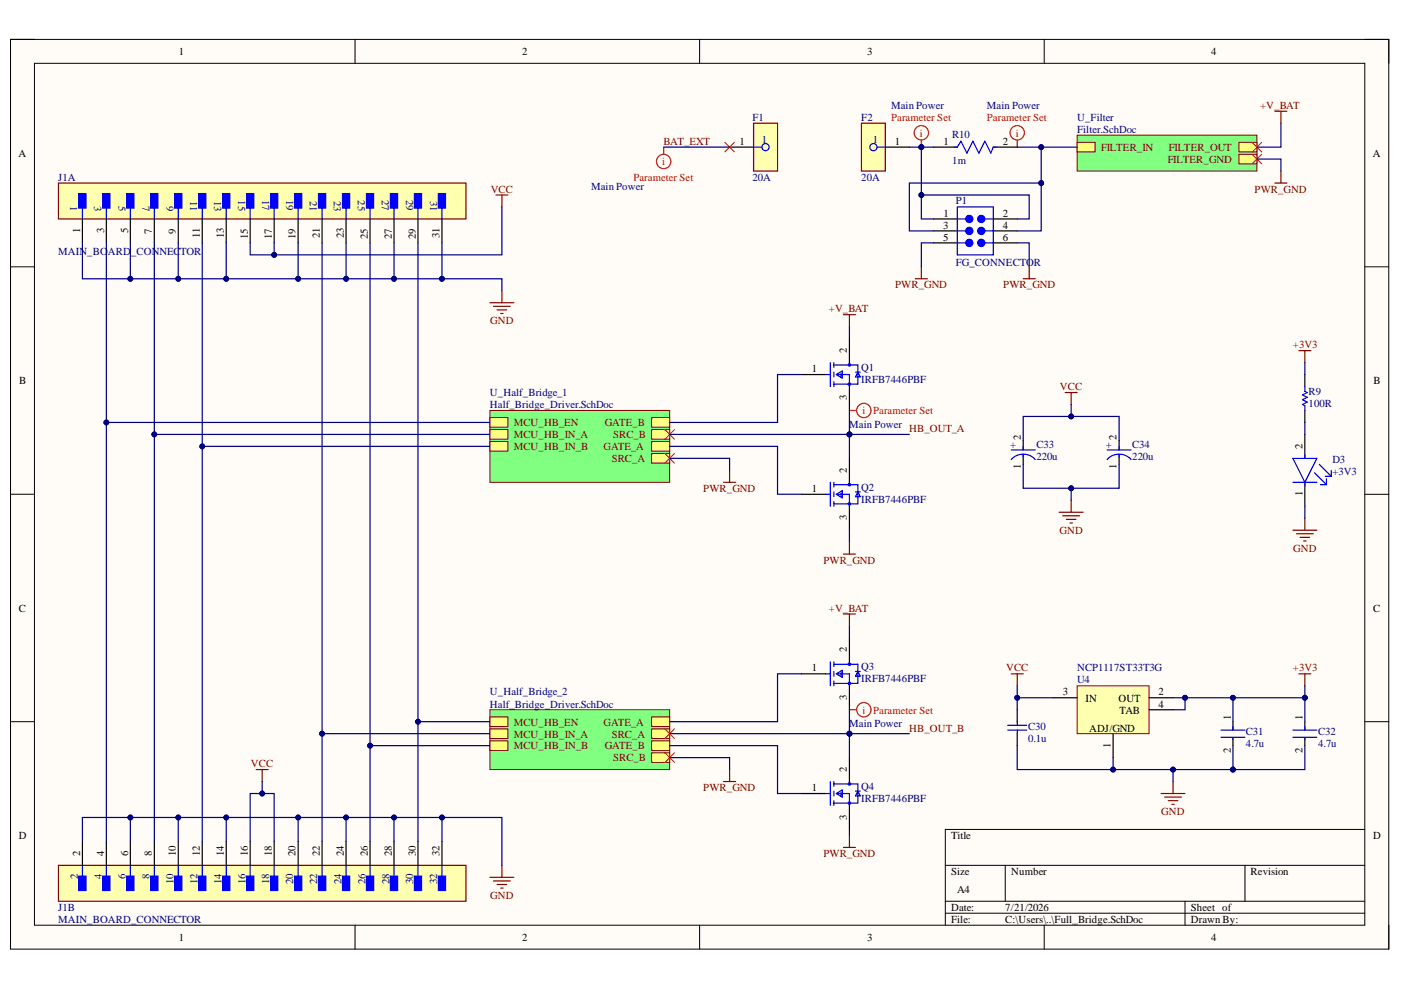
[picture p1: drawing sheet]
<svg xmlns="http://www.w3.org/2000/svg" width="297mm" height="210mm" viewBox="0 0 297 210" stroke-linecap="round" stroke-linejoin="round" font-family="sans-serif">
<defs><g id="words">
<g font-size="2.3">
<text x="37.9" y="11.7">1</text>
<text x="110.7" y="11.7">2</text>
<text x="183.9" y="11.7">3</text>
<text x="256.8" y="11.7">4</text>
<text x="3.9" y="33.3">A</text>
<text x="156.8" y="30.8">1</text>
<text x="189.7" y="30.8">1</text>
<text x="200" y="30.8">1</text>
<text x="212.6" y="30.8">2</text>
<text x="291" y="33.3">A</text>
<text x="200" y="46">1</text>
<text x="212.6" y="46">2</text>
<text x="17" y="49.3" transform="rotate(-90 17 49.3)">1</text>
<text x="22.1" y="49.4" transform="rotate(-90 22.1 49.4)">3</text>
<text x="27.2" y="49.4" transform="rotate(-90 27.2 49.4)">5</text>
<text x="32.2" y="49.5" transform="rotate(-90 32.2 49.5)">7</text>
<text x="37.3" y="49.5" transform="rotate(-90 37.3 49.5)">9</text>
<text x="42.4" y="50.4" transform="rotate(-90 42.4 50.4)">11</text>
<text x="47.4" y="50.5" transform="rotate(-90 47.4 50.5)">13</text>
<text x="52.5" y="50.6" transform="rotate(-90 52.5 50.6)">15</text>
<text x="57.6" y="50.6" transform="rotate(-90 57.6 50.6)">17</text>
<text x="62.7" y="50.6" transform="rotate(-90 62.7 50.6)">19</text>
<text x="67.8" y="50.4" transform="rotate(-90 67.8 50.4)">21</text>
<text x="72.9" y="50.5" transform="rotate(-90 72.9 50.5)">23</text>
<text x="78" y="50.6" transform="rotate(-90 78 50.6)">25</text>
<text x="83.1" y="50.6" transform="rotate(-90 83.1 50.6)">27</text>
<text x="88.1" y="50.6" transform="rotate(-90 88.1 50.6)">29</text>
<text x="93.2" y="50.4" transform="rotate(-90 93.2 50.4)">31</text>
<text x="199.9" y="48.5">3</text>
<text x="199.9" y="51">5</text>
<text x="212.6" y="51">6</text>
<text x="212.6" y="48.5">4</text>
<text x="179.6" y="74.9" transform="rotate(-90 179.6 74.9)">2</text>
<text x="4.1" y="81.4">B</text>
<text x="172.1" y="78.9">1</text>
<text x="291.2" y="81.4">B</text>
<text x="179.6" y="84.9" transform="rotate(-90 179.6 84.9)">3</text>
<text x="216.4" y="93.4" transform="rotate(-90 216.4 93.4)">2</text>
<text x="236.7" y="93.4" transform="rotate(-90 236.7 93.4)">2</text>
<text x="276.2" y="95.1" transform="rotate(-90 276.2 95.1)">2</text>
<text x="179.6" y="100.2" transform="rotate(-90 179.6 100.2)">2</text>
<text x="216.4" y="99.4" transform="rotate(-90 216.4 99.4)">1</text>
<text x="236.7" y="99.4" transform="rotate(-90 236.7 99.4)">1</text>
<text x="172.1" y="104.3">1</text>
<text x="276.2" y="105.2" transform="rotate(-90 276.2 105.2)">1</text>
<text x="179.6" y="110.3" transform="rotate(-90 179.6 110.3)">3</text>
<text x="4" y="129.7">C</text>
<text x="291.1" y="129.7">C</text>
<text x="172.1" y="142.4">1</text>
<text x="179.6" y="138.3" transform="rotate(-90 179.6 138.3)">2</text>
<text x="179.6" y="148.4" transform="rotate(-90 179.6 148.4)">3</text>
<text x="225.3" y="147.4">3</text>
<text x="230.1" y="148.8">IN</text>
<text x="237.2" y="148.8">OUT</text>
<text x="245.6" y="147.4">2</text>
<text x="230.9" y="155.1">ADJ/GND</text>
<text x="237.3" y="151.3">TAB</text>
<text x="245.6" y="150">4</text>
<text x="260.9" y="152.7" transform="rotate(-90 260.9 152.7)">1</text>
<text x="276.2" y="152.7" transform="rotate(-90 276.2 152.7)">1</text>
<text x="235.5" y="158.5" transform="rotate(-90 235.5 158.5)">1</text>
<text x="260.9" y="159.7" transform="rotate(-90 260.9 159.7)">2</text>
<text x="276.2" y="159.7" transform="rotate(-90 276.2 159.7)">2</text>
<text x="172.1" y="167.8">1</text>
<text x="179.6" y="163.6" transform="rotate(-90 179.6 163.6)">2</text>
<text x="179.6" y="173.8" transform="rotate(-90 179.6 173.8)">3</text>
<text x="4" y="177.9">D</text>
<text x="201.6" y="177.9">Title</text>
<text x="291.1" y="177.9">D</text>
<text x="17" y="181.5" transform="rotate(-90 17 181.5)">2</text>
<text x="22.1" y="181.5" transform="rotate(-90 22.1 181.5)">4</text>
<text x="27.2" y="181.5" transform="rotate(-90 27.2 181.5)">6</text>
<text x="32.2" y="181.5" transform="rotate(-90 32.2 181.5)">8</text>
<text x="37.3" y="181.5" transform="rotate(-90 37.3 181.5)">10</text>
<text x="42.4" y="181.5" transform="rotate(-90 42.4 181.5)">12</text>
<text x="47.4" y="181.5" transform="rotate(-90 47.4 181.5)">14</text>
<text x="52.5" y="181.5" transform="rotate(-90 52.5 181.5)">16</text>
<text x="57.6" y="181.5" transform="rotate(-90 57.6 181.5)">18</text>
<text x="62.7" y="181.5" transform="rotate(-90 62.7 181.5)">20</text>
<text x="67.8" y="181.5" transform="rotate(-90 67.8 181.5)">22</text>
<text x="72.9" y="181.5" transform="rotate(-90 72.9 181.5)">24</text>
<text x="78" y="181.5" transform="rotate(-90 78 181.5)">26</text>
<text x="83.1" y="181.5" transform="rotate(-90 83.1 181.5)">28</text>
<text x="88.1" y="181.5" transform="rotate(-90 88.1 181.5)">30</text>
<text x="93.2" y="181.5" transform="rotate(-90 93.2 181.5)">32</text>
<text x="201.6" y="185.5">Size</text>
<text x="214.4" y="185.5">Number</text>
<text x="265.2" y="185.5">Revision</text>
<text x="202.9" y="189.3">A4</text>
<text x="201.6" y="193.1">Date:</text>
<text x="201.6" y="195.7">File:</text>
<text x="213.1" y="193.1">7/21/2026</text>
<text x="213.1" y="195.7">C:\Users\..\Full_Bridge.SchDoc</text>
<text x="252.5" y="193.1">Sheet of</text>
<text x="252.5" y="195.7">Drawn By:</text>
<text x="37.9" y="199.5">1</text>
<text x="110.7" y="199.5">2</text>
<text x="183.9" y="199.5">3</text>
<text x="256.8" y="199.5">4</text>
</g>
<g font-size="2.3" fill="#000080">
<text x="189" y="23.1">Main Power</text>
<text x="209.3" y="23.1">Main Power</text>
<text x="159.5" y="25.6">F1</text>
<text x="182.6" y="25.6">F2</text>
<text x="201.9" y="29.2">R10</text>
<text x="228.4" y="25.6">U_Filter</text>
<text x="228.4" y="28.1">Filter.SchDoc</text>
<text x="161.5" y="30.2">1</text>
<text x="185.1" y="30.2">1</text>
<text x="201.9" y="34.8">1m</text>
<text x="12.3" y="38.4">J1A</text>
<text x="125.3" y="40.4">Main Power</text>
<text x="159.5" y="38.4">20A</text>
<text x="182.6" y="38.4">20A</text>
<text x="14.9" y="43.8" transform="rotate(90 14.9 43.8)">1</text>
<text x="20" y="43.7" transform="rotate(90 20 43.7)">3</text>
<text x="25.1" y="43.7" transform="rotate(90 25.1 43.7)">5</text>
<text x="30.2" y="43.6" transform="rotate(90 30.2 43.6)">7</text>
<text x="35.3" y="43.6" transform="rotate(90 35.3 43.6)">9</text>
<text x="40.3" y="42.7" transform="rotate(90 40.3 42.7)">11</text>
<text x="45.4" y="42.6" transform="rotate(90 45.4 42.6)">13</text>
<text x="50.5" y="42.5" transform="rotate(90 50.5 42.5)">15</text>
<text x="55.6" y="42.4" transform="rotate(90 55.6 42.4)">17</text>
<text x="60.6" y="42.4" transform="rotate(90 60.6 42.4)">19</text>
<text x="65.7" y="42.7" transform="rotate(90 65.7 42.7)">21</text>
<text x="70.8" y="42.6" transform="rotate(90 70.8 42.6)">23</text>
<text x="75.9" y="42.5" transform="rotate(90 75.9 42.5)">25</text>
<text x="80.9" y="42.4" transform="rotate(90 80.9 42.4)">27</text>
<text x="86.1" y="42.4" transform="rotate(90 86.1 42.4)">29</text>
<text x="91.2" y="42.7" transform="rotate(90 91.2 42.7)">31</text>
<text x="202.7" y="43.2">P1</text>
<text x="12.3" y="54.1">MAIN_BO</text>
<text x="22.9" y="54.1">ARD</text>
<text x="27.8" y="54.1">_CONNEC</text>
<text x="38.2" y="54.1">TOR</text>
<text x="202.7" y="56.4">FG_CONNECTOR</text>
<text x="103.9" y="84">U_Half_Bridge_1</text>
<text x="182.6" y="78.7">Q1</text>
<text x="182.6" y="81.2">IRFB7446PBF</text>
<text x="277.4" y="83.7">R9</text>
<text x="103.9" y="86.5">Half_Bridge_Driver.SchDoc</text>
<text x="277.4" y="86.3">100R</text>
<text x="180.1" y="90.7">Main Power</text>
<text x="214.2" y="95">+</text>
<text x="219.7" y="95">C33</text>
<text x="234.5" y="95">+</text>
<text x="240" y="95">C34</text>
<text x="219.7" y="97.5">220u</text>
<text x="240" y="97.5">220u</text>
<text x="282.5" y="98.3">D3</text>
<text x="282.5" y="100.8">+3V3</text>
<text x="182.6" y="104.1">Q2</text>
<text x="182.6" y="106.6">IRFB7446PBF</text>
<text x="182.6" y="142.1">Q3</text>
<text x="228.4" y="142.4">NCP1117ST33T3G</text>
<text x="103.9" y="147.4">U_Half_Bridge_2</text>
<text x="182.6" y="144.6">IRFB7446PBF</text>
<text x="228.4" y="144.9">U4</text>
<text x="103.9" y="150">Half_Bridge_Driver.SchDoc</text>
<text x="180.1" y="154.1">Main Power</text>
<text x="218" y="154.9">C30</text>
<text x="264.1" y="155.9">C31</text>
<text x="279.5" y="155.9">C32</text>
<text x="218" y="157.4">0.1u</text>
<text x="264.1" y="158.4">4.7u</text>
<text x="279.5" y="158.4">4.7u</text>
<text x="182.6" y="167.5">Q4</text>
<text x="182.6" y="170.1">IRFB7446PBF</text>
<text x="16.5" y="186.3" transform="rotate(-90 16.5 186.3)">2</text>
<text x="21.6" y="186.3" transform="rotate(-90 21.6 186.3)">4</text>
<text x="26.6" y="186.3" transform="rotate(-90 26.6 186.3)">6</text>
<text x="31.7" y="186.3" transform="rotate(-90 31.7 186.3)">8</text>
<text x="36.8" y="187.5" transform="rotate(-90 36.8 187.5)">10</text>
<text x="41.9" y="187.5" transform="rotate(-90 41.9 187.5)">12</text>
<text x="46.9" y="187.5" transform="rotate(-90 46.9 187.5)">14</text>
<text x="52" y="187.5" transform="rotate(-90 52 187.5)">16</text>
<text x="57.1" y="187.4" transform="rotate(-90 57.1 187.4)">18</text>
<text x="62.2" y="187.5" transform="rotate(-90 62.2 187.5)">20</text>
<text x="67.2" y="187.5" transform="rotate(-90 67.2 187.5)">22</text>
<text x="72.4" y="187.5" transform="rotate(-90 72.4 187.5)">24</text>
<text x="77.5" y="187.5" transform="rotate(-90 77.5 187.5)">26</text>
<text x="82.6" y="187.4" transform="rotate(-90 82.6 187.4)">28</text>
<text x="87.6" y="187.5" transform="rotate(-90 87.6 187.5)">30</text>
<text x="92.7" y="187.5" transform="rotate(-90 92.7 187.5)">32</text>
<text x="12.3" y="193.1">J1B</text>
<text x="12.3" y="195.7">MAIN_BOARD_CONNECTOR</text>
</g>
<g font-size="2.3" fill="#800000">
<text x="267.2" y="23.1">+V_BAT</text>
<text x="140.7" y="30.8">BAT_EXT</text>
<text x="233.4" y="32">FILTER_IN</text>
<text x="247.6" y="34.6">FILTER_GND</text>
<text x="247.8" y="32">FILTER_OUT</text>
<text x="104" y="40.9">VCC</text>
<text x="266" y="40.9">PWR_GND</text>
<text x="189.8" y="61.2">PWR_GND</text>
<text x="212.7" y="61.2">PWR_GND</text>
<text x="103.9" y="68.8">GND</text>
<text x="175.8" y="66.2">+V_BAT</text>
<text x="274.1" y="73.8">+3V3</text>
<text x="224.7" y="82.7">VCC</text>
<text x="108.9" y="95.5">MCU_HB_IN_B</text>
<text x="108.9" y="92.9">MCU_HB_IN_A</text>
<text x="108.9" y="90.4">MCU_HB_EN</text>
<text x="128" y="95.5">GATE_A</text>
<text x="128.2" y="90.4">GATE_B</text>
<text x="130" y="92.9">SRC_B</text>
<text x="192.8" y="91.7">HB_OUT_A</text>
<text x="129.7" y="98">SRC_A</text>
<text x="149.1" y="104.3">PWR_GND</text>
<text x="224.6" y="113.2">GND</text>
<text x="174.6" y="119.5">PWR_GND</text>
<text x="274.2" y="117">GND</text>
<text x="175.8" y="129.7">+V_BAT</text>
<text x="213.3" y="142.4">VCC</text>
<text x="274.1" y="142.4">+3V3</text>
<text x="108.9" y="153.8">MCU_HB_EN</text>
<text x="128" y="153.8">GATE_A</text>
<text x="192.8" y="155.1">HB_OUT_B</text>
<text x="108.9" y="156.4">MCU_HB_IN_A</text>
<text x="108.9" y="158.9">MCU_HB_IN_B</text>
<text x="128.2" y="158.9">GATE_B</text>
<text x="129.7" y="156.4">SRC_A</text>
<text x="130" y="161.4">SRC_B</text>
<text x="53.2" y="162.7">VCC</text>
<text x="149.1" y="167.8">PWR_GND</text>
<text x="246.2" y="172.9">GND</text>
<text x="174.6" y="181.7">PWR_GND</text>
<text x="103.9" y="190.6">GND</text>
</g>
<g font-size="2.3" fill="#f00">
<text x="189" y="25.6">Parameter Set</text>
<text x="195" y="29">i</text>
<text x="209.3" y="25.6">Parameter Set</text>
<text x="215.3" y="29">i</text>
<text x="140.4" y="35.1">i</text>
<text x="134.3" y="38.4">Parameter Set</text>
<text x="182.9" y="87.8">i</text>
<text x="185.1" y="87.8">Parameter Set</text>
<text x="182.9" y="151.3">i</text>
<text x="185.1" y="151.3">Parameter Set</text>
</g>
</g></defs>
<path d="M2.2 8.4h292.2v192.8h-292.2z" fill-rule="evenodd" fill="#fffcf8"/>
<path d="M2.2 8.4h292.2v192.8h-292.2z" fill="none" stroke="#000" stroke-width=".21"/>
<path d="M7.3 13.4h282.1v182.8h-282.1z" fill-rule="evenodd" fill="#fffcf8"/>
<g fill="none" stroke="#000" stroke-width=".21">
<path d="M2.2 8.3h5.1M7.3 13.4h282.1v182.8h-282.1zM75.3 8.3v5.1M148.3 8.3v5.1M221.4 8.4v5M289.4 8.4h5v5M2.2 56.6h5.1M289.4 56.6h5M2.2 104.8h5.1M289.4 104.8h5M2.2 153h5.1M289.4 153h5"/>
<path d="M289.4 175.9h-89v20.3M75.3 196.2v5M148.3 196.2v5M200.4 183.5h89M200.4 191.1h89M200.4 193.6h89M213.1 183.5v7.6M221.4 196.2v5M251.2 191.1v5.1M264 183.5v7.6M294.4 196.2v5"/>
</g>
<path d="M103.9 87h38.1v15.3h-38.1z" fill-rule="evenodd" fill="#80ff80"/>
<path d="M103.9 87h38.1v15.3h-38.1z" fill="none" stroke="#800000" stroke-width=".21"/>
<path d="M138.2 88.5h3.8v2.1h-3.8z" fill-rule="evenodd" fill="#ffff80"/>
<path d="M138.2 88.5h3.8v2.1h-3.8z" fill="none" stroke="#800000" stroke-width=".21"/>
<path d="M138.2 91.1h3.8v2h-3.8z" fill-rule="evenodd" fill="#ffff80"/>
<path d="M138.2 91.1h3.8v2h-3.8z" fill="none" stroke="#800000" stroke-width=".21"/>
<path d="M138.2 93.6h3.8v2.1h-3.8z" fill-rule="evenodd" fill="#ffff80"/>
<path d="M138.2 93.6h3.8v2.1h-3.8z" fill="none" stroke="#800000" stroke-width=".21"/>
<path d="M138.2 96.2h3.8v2h-3.8z" fill-rule="evenodd" fill="#ffff80"/>
<path d="M138.2 96.2h3.8v2h-3.8z" fill="none" stroke="#800000" stroke-width=".21"/>
<path d="M103.9 93.6h3.8v2.1h-3.8z" fill-rule="evenodd" fill="#ffff80"/>
<path d="M103.9 93.6h3.8v2.1h-3.8z" fill="none" stroke="#800000" stroke-width=".21"/>
<path d="M103.9 91.1h3.8v2h-3.8z" fill-rule="evenodd" fill="#ffff80"/>
<path d="M103.9 91.1h3.8v2h-3.8z" fill="none" stroke="#800000" stroke-width=".21"/>
<path d="M103.9 88.5h3.8v2.1h-3.8z" fill-rule="evenodd" fill="#ffff80"/>
<path d="M103.9 88.5h3.8v2.1h-3.8z" fill="none" stroke="#800000" stroke-width=".21"/>
<path d="M103.9 150.5h38.1v12.7h-38.1z" fill-rule="evenodd" fill="#80ff80"/>
<path d="M103.9 150.5h38.1v12.7h-38.1z" fill="none" stroke="#800000" stroke-width=".21"/>
<path d="M103.9 154.5h3.8v2.1h-3.8z" fill-rule="evenodd" fill="#ffff80"/>
<path d="M103.9 154.5h3.8v2.1h-3.8z" fill="none" stroke="#800000" stroke-width=".21"/>
<path d="M103.9 157.1h3.8v2h-3.8z" fill-rule="evenodd" fill="#ffff80"/>
<path d="M103.9 157.1h3.8v2h-3.8z" fill="none" stroke="#800000" stroke-width=".21"/>
<path d="M103.9 152h3.8v2h-3.8z" fill-rule="evenodd" fill="#ffff80"/>
<path d="M103.9 152h3.8v2h-3.8z" fill="none" stroke="#800000" stroke-width=".21"/>
<path d="M138.2 152h3.8v2h-3.8z" fill-rule="evenodd" fill="#ffff80"/>
<path d="M138.2 152h3.8v2h-3.8z" fill="none" stroke="#800000" stroke-width=".21"/>
<path d="M138.2 154.5h3.8v2.1h-3.8z" fill-rule="evenodd" fill="#ffff80"/>
<path d="M138.2 154.5h3.8v2.1h-3.8z" fill="none" stroke="#800000" stroke-width=".21"/>
<path d="M138.2 157.1h3.8v2h-3.8z" fill-rule="evenodd" fill="#ffff80"/>
<path d="M138.2 157.1h3.8v2h-3.8z" fill="none" stroke="#800000" stroke-width=".21"/>
<path d="M138.2 159.6h3.8v2h-3.8z" fill-rule="evenodd" fill="#ffff80"/>
<path d="M138.2 159.6h3.8v2h-3.8z" fill="none" stroke="#800000" stroke-width=".21"/>
<g fill="none" stroke="#f00" stroke-width=".25">
<path d="M180.1 87h1.5M180.1 150.5h1.5"/>
<circle cx="183.1" cy="87" r="1.52"/>
<circle cx="183.2" cy="150.5" r="1.52"/>
</g>
<g fill="none" stroke="#00f" stroke-width=".25">
<path d="M175 79.4h1M176 76.9v5.1M176.8 76.9v1M176.8 78.9v1M176.8 77.4h5.1v4h-5.1M177.3 79.4l1.3-.7v1.5zM177.6 79.4h2.5v2.6M178.3 79.2v.7M180.1 76.9v.5M181.4 78.9h1M181.9 78.9l.5 1h-1zM176.8 80.9v1.1"/>
<path d="M175 104.8h1M176 102.3v5M176.8 102.3v1M176.8 104.3v1M176.8 106.3v1M176.8 102.8h5.1v4h-5.1M177.3 104.8l1.3-.8v1.6zM177.6 104.8h2.5v2.5M178.3 104.5v.8M180.1 102.3v.5M181.4 104.3h1M181.9 104.3l.5 1h-1z"/>
<path d="M175 142.9h1M176 140.3v5.1M176.8 140.3v1M176.8 142.4v1M176.8 144.4v1M176.8 140.8h5.1v4.1h-5.1M177.3 142.9l1.3-.8v1.5zM177.6 142.9h2.5v2.5M178.3 142.6v.8M180.1 140.3v.5M181.4 142.4h1M181.9 142.4l.5 1h-1z"/>
<path d="M213.6 153.8h4.1M213.6 154.8h4.1M215.7 153v.8M215.7 154.8v.8M258.9 154.8h5.1M258.9 156.3h5.1M261.4 154v.8M261.4 156.6v.2M274.1 154.8h5.1M274.1 156.3h5.1M276.7 154v.8M276.7 156.6v.2"/>
<path d="M175 168.2h1M176 165.7v5.1M176.8 165.7v1M176.8 167.7v1.1M176.8 169.8v1M176.8 166.2h5.1v4.1h-5.1M177.3 168.2l1.3-.7v1.5zM177.6 168.2h2.5v2.6M178.3 168v.8M180.1 165.7v.5M181.4 167.7h1M181.9 167.7l.5 1.1h-1z"/>
<circle cx="180.1" cy="77.4" r=".25"/>
<circle cx="180.1" cy="81.4" r=".26"/>
<circle cx="180.1" cy="106.8" r=".25"/>
<circle cx="180.1" cy="102.8" r=".26"/>
<circle cx="180.1" cy="144.9" r=".25"/>
<circle cx="180.1" cy="140.8" r=".26"/>
<circle cx="180.1" cy="166.2" r=".25"/>
<circle cx="180.1" cy="170.3" r=".26"/>
</g>
<g fill="none" stroke="#000" stroke-width=".25">
<path d="M169.9 79.4h5.1M180.1 71.8v5.1M180.1 82v5M180.1 97.2v5.1M169.9 104.8h5.1M180.1 107.3v5.1M180.1 135.3v5M169.9 142.9h5.1M180.1 145.4v5.1M215.7 150.5v2.5M215.7 155.6v2.5M261.4 153v1.8"/>
<path d="M261.4 156.6v1.5M276.7 153v1.8M276.7 156.6v1.5M169.9 168.2h5.1M180.1 160.6v5.1M180.1 170.8v5.1"/>
</g>
<g fill="none" stroke="#800000" stroke-width=".25">
<path d="M178.8 66.7h2.6M180.1 66.7v2.6M154.7 99.7v2.6M153.4 102.3h2.6M178.8 117.5h2.6M180.1 114.9v2.6M178.8 130.2h2.6M180.1 130.2v2.5M214.4 142.9h2.5M215.7 142.9v2.5M275.4 142.9h2.5M276.7 142.9v2.5"/>
<path d="M153.4 165.7h2.6M154.7 163.2v2.5M178.8 179.7h2.6M180.1 177.1v2.6M246.2 168.2h5M246.9 169h3.6M247.7 169.8h2M248.5 170.5h.5M248.7 165.7v2.5"/>
</g>
<path d="M141 91.1l2 2M141 96.2l2 2M143 91.1l-2 2M143 96.2l-2 2M141 154.5l2 2.1M141 159.6l2 2M143 154.5l-2 2.1M143 159.6l-2 2" fill="none" stroke="#f00" stroke-width=".21"/>
<path d="M228.4 145.4h15.2v10.2h-15.2z" fill-rule="evenodd" fill="#ffffb0"/>
<path d="M228.4 145.4h15.2v10.2h-15.2z" fill="none" stroke="#800000" stroke-width=".21"/>
<path d="M223.3 147.9h5.1M236 155.6v5M243.6 147.9h5.1M243.6 150.5h5.1" fill="none" stroke="#000" stroke-width=".25"/>
<path d="M103.9 186h5.1M104.6 186.8h3.6M105.4 187.5h2M106.2 188.3h.5M106.4 183.5v2.5" fill="none" stroke="#800000" stroke-width=".25"/>
<path d="M12.4 38.8h86.4v7.6h-86.4z" fill-rule="evenodd" fill="#ffffb0"/>
<path d="M12.4 38.8h86.4v7.6h-86.4z" fill="none" stroke="#800000" stroke-width=".25"/>
<path d="M16.7 41.1h1.5v3h-1.5z" fill-rule="evenodd" fill="#00f"/>
<path d="M16.7 41.1h1.5v3h-1.5zM17.5 43.4v3" fill="none" stroke="#00f" stroke-width=".25"/>
<path d="M21.8 41.1h1.5v3h-1.5z" fill-rule="evenodd" fill="#00f"/>
<path d="M21.8 41.1h1.5v3h-1.5zM22.6 43.4v3" fill="none" stroke="#00f" stroke-width=".25"/>
<path d="M26.9 41.1h1.5v3h-1.5z" fill-rule="evenodd" fill="#00f"/>
<path d="M26.9 41.1h1.5v3h-1.5zM27.6 43.4v3" fill="none" stroke="#00f" stroke-width=".25"/>
<path d="M32 41.1h1.5v3h-1.5z" fill-rule="evenodd" fill="#00f"/>
<path d="M32 41.1h1.5v3h-1.5zM32.7 43.4v3" fill="none" stroke="#00f" stroke-width=".25"/>
<path d="M37 41.1h1.6v3h-1.6z" fill-rule="evenodd" fill="#00f"/>
<path d="M37 41.1h1.6v3h-1.6zM37.8 43.4v3" fill="none" stroke="#00f" stroke-width=".25"/>
<path d="M42.1 41.1h1.5v3h-1.5z" fill-rule="evenodd" fill="#00f"/>
<path d="M42.1 41.1h1.5v3h-1.5zM42.9 43.4v3" fill="none" stroke="#00f" stroke-width=".25"/>
<path d="M47.2 41.1h1.5v3h-1.5z" fill-rule="evenodd" fill="#00f"/>
<path d="M47.2 41.1h1.5v3h-1.5zM48 43.4v3" fill="none" stroke="#00f" stroke-width=".25"/>
<path d="M52.3 41.1h1.5v3h-1.5z" fill-rule="evenodd" fill="#00f"/>
<path d="M52.3 41.1h1.5v3h-1.5zM53 43.4v3" fill="none" stroke="#00f" stroke-width=".25"/>
<path d="M57.4 41.1h1.5v3h-1.5z" fill-rule="evenodd" fill="#00f"/>
<path d="M57.4 41.1h1.5v3h-1.5zM58.1 43.4v3" fill="none" stroke="#00f" stroke-width=".25"/>
<path d="M62.4 41.1h1.6v3h-1.6z" fill-rule="evenodd" fill="#00f"/>
<path d="M62.4 41.1h1.6v3h-1.6zM63.2 43.4v3" fill="none" stroke="#00f" stroke-width=".25"/>
<path d="M67.5 41.1h1.6v3h-1.6z" fill-rule="evenodd" fill="#00f"/>
<path d="M67.5 41.1h1.6v3h-1.6zM68.3 43.4v3" fill="none" stroke="#00f" stroke-width=".25"/>
<path d="M72.6 41.1h1.5v3h-1.5z" fill-rule="evenodd" fill="#00f"/>
<path d="M72.6 41.1h1.5v3h-1.5zM73.4 43.4v3" fill="none" stroke="#00f" stroke-width=".25"/>
<path d="M77.7 41.1h1.5v3h-1.5z" fill-rule="evenodd" fill="#00f"/>
<path d="M77.7 41.1h1.5v3h-1.5zM78.5 43.4v3" fill="none" stroke="#00f" stroke-width=".25"/>
<path d="M82.8 41.1h1.5v3h-1.5z" fill-rule="evenodd" fill="#00f"/>
<path d="M82.8 41.1h1.5v3h-1.5zM83.5 43.4v3" fill="none" stroke="#00f" stroke-width=".25"/>
<path d="M87.9 41.1h1.5v3h-1.5z" fill-rule="evenodd" fill="#00f"/>
<path d="M87.9 41.1h1.5v3h-1.5zM88.6 43.4v3" fill="none" stroke="#00f" stroke-width=".25"/>
<path d="M92.9 41.1h1.6v3h-1.6z" fill-rule="evenodd" fill="#00f"/>
<path d="M92.9 41.1h1.6v3h-1.6zM93.7 43.4v3" fill="none" stroke="#00f" stroke-width=".25"/>
<g fill="none" stroke="#000" stroke-width=".25">
<path d="M17.5 46.4v5.1M22.6 46.4v5.1M27.6 46.4v5.1M32.7 46.4v5.1M37.8 46.4v5.1M42.9 46.4v5.1M48 46.4v5.1M53 46.4v5.1M58.1 46.4v5.1M63.2 46.4v5.1M68.3 46.4v5.1M73.4 46.4v5.1"/>
<path d="M78.5 46.4v5.1M83.5 46.4v5.1M88.6 46.4v5.1M93.7 46.4v5.1"/>
</g>
<path d="M12.4 183.5h86.4v7.6h-86.4z" fill-rule="evenodd" fill="#ffffb0"/>
<path d="M12.4 183.5h86.4v7.6h-86.4z" fill="none" stroke="#800000" stroke-width=".25"/>
<path d="M16.7 185.8h1.5v3h-1.5z" fill-rule="evenodd" fill="#00f"/>
<path d="M16.7 185.8h1.5v3h-1.5zM17.5 183.5v3" fill="none" stroke="#00f" stroke-width=".25"/>
<path d="M21.8 185.8h1.5v3h-1.5z" fill-rule="evenodd" fill="#00f"/>
<path d="M21.8 185.8h1.5v3h-1.5zM22.6 183.5v3" fill="none" stroke="#00f" stroke-width=".25"/>
<path d="M26.9 185.8h1.5v3h-1.5z" fill-rule="evenodd" fill="#00f"/>
<path d="M26.9 185.8h1.5v3h-1.5zM27.6 183.5v3" fill="none" stroke="#00f" stroke-width=".25"/>
<path d="M32 185.8h1.5v3h-1.5z" fill-rule="evenodd" fill="#00f"/>
<path d="M32 185.8h1.5v3h-1.5zM32.7 183.5v3" fill="none" stroke="#00f" stroke-width=".25"/>
<path d="M37 185.8h1.6v3h-1.6z" fill-rule="evenodd" fill="#00f"/>
<path d="M37 185.8h1.6v3h-1.6zM37.8 183.5v3" fill="none" stroke="#00f" stroke-width=".25"/>
<path d="M42.1 185.8h1.5v3h-1.5z" fill-rule="evenodd" fill="#00f"/>
<path d="M42.1 185.8h1.5v3h-1.5zM42.9 183.5v3" fill="none" stroke="#00f" stroke-width=".25"/>
<path d="M47.2 185.8h1.5v3h-1.5z" fill-rule="evenodd" fill="#00f"/>
<path d="M47.2 185.8h1.5v3h-1.5zM48 183.5v3" fill="none" stroke="#00f" stroke-width=".25"/>
<path d="M52.3 185.8h1.5v3h-1.5z" fill-rule="evenodd" fill="#00f"/>
<path d="M52.3 185.8h1.5v3h-1.5zM53 183.5v3" fill="none" stroke="#00f" stroke-width=".25"/>
<path d="M57.4 185.8h1.5v3h-1.5z" fill-rule="evenodd" fill="#00f"/>
<path d="M57.4 185.8h1.5v3h-1.5zM58.1 183.5v3" fill="none" stroke="#00f" stroke-width=".25"/>
<path d="M62.5 185.8h1.5v3h-1.5z" fill-rule="evenodd" fill="#00f"/>
<path d="M62.5 185.8h1.5v3h-1.5zM63.2 183.5v3" fill="none" stroke="#00f" stroke-width=".25"/>
<path d="M67.5 185.8h1.6v3h-1.6z" fill-rule="evenodd" fill="#00f"/>
<path d="M67.5 185.8h1.6v3h-1.6zM68.3 183.5v3" fill="none" stroke="#00f" stroke-width=".25"/>
<path d="M72.6 185.8h1.5v3h-1.5z" fill-rule="evenodd" fill="#00f"/>
<path d="M72.6 185.8h1.5v3h-1.5zM73.4 183.5v3" fill="none" stroke="#00f" stroke-width=".25"/>
<path d="M77.7 185.8h1.5v3h-1.5z" fill-rule="evenodd" fill="#00f"/>
<path d="M77.7 185.8h1.5v3h-1.5zM78.5 183.5v3" fill="none" stroke="#00f" stroke-width=".25"/>
<path d="M82.8 185.8h1.5v3h-1.5z" fill-rule="evenodd" fill="#00f"/>
<path d="M82.8 185.8h1.5v3h-1.5zM83.5 183.5v3" fill="none" stroke="#00f" stroke-width=".25"/>
<path d="M87.9 185.8h1.5v3h-1.5z" fill-rule="evenodd" fill="#00f"/>
<path d="M87.9 185.8h1.5v3h-1.5zM88.6 183.5v3" fill="none" stroke="#00f" stroke-width=".25"/>
<path d="M92.9 185.8h1.6v3h-1.6z" fill-rule="evenodd" fill="#00f"/>
<g fill="none" stroke="#00f" stroke-width=".25">
<path d="M214.4 97.4a3.4 3.4 0 0 1 5.1 0M214.4 95.4h5.1M216.9 94.6v.8M216.9 96.4v.5M234.7 97.4a3.4 3.4 0 0 1 5.1 0M234.7 95.4h5.1M237.3 94.6v.8M237.3 96.4v.5M274.1 97.2h5.1l-2.5 5.1zM276.7 82v1l.5 .2-1.1 .5 1.1 .5-1.1 .5 1.1 .6-1.1 .5 .6 .2v1M276.7 96.4v.8M279.7 98.5l2.5 2.5"/>
<path d="M282.2 99.7v1.3M274.1 102.3h5.1M276.7 102.3v.7M278.7 100.2l2.5 2.6M280 102.8h1.2M281 101h1.2M281.2 101.5v1.3M92.9 185.8h1.6v3h-1.6zM93.7 183.5v3"/>
</g>
<g fill="none" stroke="#000" stroke-width=".25">
<path d="M276.7 79.4v2.6M216.9 93.4v2M216.9 96.4v2.1M237.3 93.4v2M237.3 96.4v2.1M276.7 87v2.6M276.7 92.1v5.1M276.7 102.3v5M17.5 178.4v5.1M22.6 178.4v5.1M27.6 178.4v5.1M32.7 178.4v5.1"/>
<path d="M37.8 178.4v5.1M42.9 178.4v5.1M48 178.4v5.1M53 178.4v5.1M58.1 178.4v5.1M63.2 178.4v5.1M68.3 178.4v5.1M73.4 178.4v5.1M78.5 178.4v5.1M83.5 178.4v5.1M88.6 178.4v5.1M93.7 178.4v5.1"/>
</g>
<g fill="none" stroke="#800000" stroke-width=".25">
<path d="M105.1 41.3h2.6M106.4 41.3v2.6M103.9 64.2h5M104.6 64.9h3.6M105.4 65.7h2M106.2 66.5h.5M106.4 61.6v2.6M275.4 74.3h2.5M276.7 74.3v2.6M225.8 83.2h2.6M227.1 83.2v2.6M224.6 108.6h5"/>
<path d="M225.3 109.4h3.6M226.1 110.1h2M226.9 110.9h.5M227.1 106.1v2.5M274.1 112.4h5.1M274.9 113.2h3.5M275.6 113.9h2.1M276.4 114.7h.5M276.7 109.9v2.5M54.3 163.2h2.6M55.6 163.2v2.5"/>
</g>
<g fill="none" stroke="#f00" stroke-width=".25">
<path d="M215.7 29.7v1.5"/>
<circle cx="215.7" cy="28.1" r="1.52"/>
</g>
<path d="M182.6 26.1h5.1v10.2h-5.1z" fill-rule="evenodd" fill="#ffffb0"/>
<path d="M182.6 26.1h5.1v10.2h-5.1z" fill="none" stroke="#800000" stroke-width=".25"/>
<g fill="none" stroke="#00f" stroke-width=".25">
<path d="M185.9 31.2h1.8M202.2 31.2h.8l.7-1.3 1.3 2.6 1.3-2.6 1.2 2.6 1.3-2.6 1.3 2.6 .5-1.3h.8"/>
<circle cx="185.2" cy="31.2" r=".76"/>
</g>
<path d="M187.7 31.2h5.1M197.9 31.2h5.1M210.6 31.2h5.1" fill="none" stroke="#000" stroke-width=".25"/>
<path d="M159.8 26.1h5v10.2h-5z" fill-rule="evenodd" fill="#ffffb0"/>
<path d="M159.8 26.1h5v10.2h-5z" fill="none" stroke="#800000" stroke-width=".25"/>
<g fill="none" stroke="#00f" stroke-width=".25">
<path d="M159.8 31.2h1.7"/>
<circle cx="162.3" cy="31.2" r=".76"/>
</g>
<path d="M154.7 31.2h5.1" fill="none" stroke="#000" stroke-width=".25"/>
<g fill="none" stroke="#f00" stroke-width=".25">
<path d="M140.7 31.2v1.5M195.3 29.7v1.5"/>
<circle cx="140.7" cy="34.2" r="1.52"/>
<circle cx="195.3" cy="28.1" r="1.53"/>
</g>
<path d="M153.7 30.2l2 2M155.7 30.2l-2 2" fill="none" stroke="#f00" stroke-width=".21"/>
<circle cx="195.3" cy="31.2" r=".51" fill="#000080"/>
<circle cx="195.3" cy="31.2" r=".51" fill="none" stroke="#000080" stroke-width=".21"/>
<path d="M228.4 28.7h38.1v7.6h-38.1z" fill-rule="evenodd" fill="#80ff80"/>
<path d="M228.4 28.7h38.1v7.6h-38.1z" fill="none" stroke="#800000" stroke-width=".21"/>
<path d="M228.4 30.2h3.8v2h-3.8z" fill-rule="evenodd" fill="#ffff80"/>
<path d="M228.4 30.2h3.8v2h-3.8z" fill="none" stroke="#800000" stroke-width=".21"/>
<path d="M262.7 30.2h3.8v2h-3.8z" fill-rule="evenodd" fill="#ffff80"/>
<path d="M262.7 30.2h3.8v2h-3.8z" fill="none" stroke="#800000" stroke-width=".21"/>
<path d="M262.7 32.7h3.8v2h-3.8z" fill-rule="evenodd" fill="#ffff80"/>
<path d="M262.7 32.7h3.8v2h-3.8z" fill="none" stroke="#800000" stroke-width=".21"/>
<path d="M270.3 38.8h2.5M270.3 23.6h2.5M271.6 23.6v2.5M271.6 36.3v2.5" fill="none" stroke="#800000" stroke-width=".25"/>
<path d="M265.5 30.2l2 2M265.5 32.7l2 2M267.5 30.2l-2 2M267.5 32.7l-2 2" fill="none" stroke="#f00" stroke-width=".21"/>
<path d="M197.9 49h5.1M197.9 46.4h5.1M197.9 51.5h5.1M210.6 49h5.1M210.6 46.4h5.1M210.6 51.5h5.1" fill="none" stroke="#000" stroke-width=".25"/>
<path d="M208.8 49h1.8" fill="none" stroke="#00f" stroke-width=".25"/>
<circle cx="208" cy="49" r=".76" fill="#00f"/>
<g fill="none" stroke="#00f" stroke-width=".25">
<path d="M208.8 46.4h1.8"/>
<circle cx="208" cy="49" r=".76"/>
</g>
<circle cx="208" cy="46.4" r=".76" fill="#00f"/>
<g fill="none" stroke="#00f" stroke-width=".25">
<path d="M208.8 51.5h1.8"/>
<circle cx="208" cy="46.4" r=".76"/>
</g>
<circle cx="208" cy="51.5" r=".76" fill="#00f"/>
<g fill="none" stroke="#00f" stroke-width=".25">
<path d="M203 51.5h1.7"/>
<circle cx="208" cy="51.5" r=".76"/>
</g>
<circle cx="205.5" cy="51.5" r=".76" fill="#00f"/>
<g fill="none" stroke="#00f" stroke-width=".25">
<path d="M203 49h1.7"/>
<circle cx="205.5" cy="51.5" r=".76"/>
</g>
<circle cx="205.5" cy="49" r=".76" fill="#00f"/>
<g fill="none" stroke="#00f" stroke-width=".25">
<path d="M203 46.4h1.7"/>
<circle cx="205.5" cy="49" r=".76"/>
</g>
<circle cx="205.5" cy="46.4" r=".76" fill="#00f"/>
<g fill="none" stroke="#00f" stroke-width=".25">
<path d="M203 43.9h7.6v10.1h-7.6z"/>
<circle cx="205.5" cy="46.4" r=".76"/>
</g>
<path d="M194.1 59.1h2.5M195.3 56.6v2.5M216.9 59.1h2.6M218.2 56.6v2.5" fill="none" stroke="#800000" stroke-width=".25"/>
<path d="M169.9 79.4h-5.1v10.2h-22.8M180.1 69.3v2.5M142 94.6h22.8v10.2h5.1M142 97.2h12.7v2.5M180.1 112.4v2.5M180.1 132.7v2.6M142 158.1h22.8v10.1h5.1M169.9 142.9h-5.1v10.1h-22.8M142 160.6h12.7v2.6M180.1 175.9v1.2M236 160.6v2.6" fill="none" stroke="#000080" stroke-width=".25"/>
<circle cx="236" cy="163.2" r=".51" fill="#000080"/>
<circle cx="236" cy="163.2" r=".51" fill="none" stroke="#000080" stroke-width=".21"/>
<path d="M22.6 51.5v126.9" fill="none" stroke="#000080" stroke-width=".25"/>
<circle cx="22.6" cy="89.6" r=".51" fill="#000080"/>
<circle cx="22.6" cy="89.6" r=".51" fill="none" stroke="#000080" stroke-width=".21"/>
<path d="M22.6 89.6h81.3" fill="none" stroke="#000080" stroke-width=".25"/>
<circle cx="22.6" cy="89.6" r=".51" fill="#000080"/>
<circle cx="22.6" cy="89.6" r=".51" fill="none" stroke="#000080" stroke-width=".21"/>
<path d="M88.6 51.5v126.9" fill="none" stroke="#000080" stroke-width=".25"/>
<circle cx="88.6" cy="153" r=".51" fill="#000080"/>
<circle cx="88.6" cy="153" r=".51" fill="none" stroke="#000080" stroke-width=".21"/>
<path d="M88.6 153h15.3" fill="none" stroke="#000080" stroke-width=".25"/>
<circle cx="88.6" cy="153" r=".51" fill="#000080"/>
<circle cx="88.6" cy="153" r=".51" fill="none" stroke="#000080" stroke-width=".21"/>
<path d="M17.5 178.4v-5.1h88.9v10.2" fill="none" stroke="#000080" stroke-width=".25"/>
<circle cx="27.6" cy="173.3" r=".51" fill="#000080"/>
<circle cx="27.6" cy="173.3" r=".51" fill="none" stroke="#000080" stroke-width=".21"/>
<circle cx="37.8" cy="173.3" r=".51" fill="#000080"/>
<circle cx="37.8" cy="173.3" r=".51" fill="none" stroke="#000080" stroke-width=".21"/>
<circle cx="48" cy="173.3" r=".51" fill="#000080"/>
<circle cx="48" cy="173.3" r=".51" fill="none" stroke="#000080" stroke-width=".21"/>
<circle cx="63.2" cy="173.3" r=".51" fill="#000080"/>
<circle cx="63.2" cy="173.3" r=".51" fill="none" stroke="#000080" stroke-width=".21"/>
<circle cx="73.4" cy="173.3" r=".51" fill="#000080"/>
<circle cx="73.4" cy="173.3" r=".51" fill="none" stroke="#000080" stroke-width=".21"/>
<circle cx="83.5" cy="173.3" r=".51" fill="#000080"/>
<circle cx="83.5" cy="173.3" r=".51" fill="none" stroke="#000080" stroke-width=".21"/>
<circle cx="93.7" cy="173.3" r=".51" fill="#000080"/>
<circle cx="93.7" cy="173.3" r=".51" fill="none" stroke="#000080" stroke-width=".21"/>
<path d="M93.7 173.3v5.1" fill="none" stroke="#000080" stroke-width=".25"/>
<circle cx="93.7" cy="173.3" r=".51" fill="#000080"/>
<circle cx="93.7" cy="173.3" r=".51" fill="none" stroke="#000080" stroke-width=".21"/>
<path d="M83.5 173.3v5.1" fill="none" stroke="#000080" stroke-width=".25"/>
<circle cx="83.5" cy="173.3" r=".51" fill="#000080"/>
<circle cx="83.5" cy="173.3" r=".51" fill="none" stroke="#000080" stroke-width=".21"/>
<path d="M73.4 173.3v5.1" fill="none" stroke="#000080" stroke-width=".25"/>
<circle cx="73.4" cy="173.3" r=".51" fill="#000080"/>
<circle cx="73.4" cy="173.3" r=".51" fill="none" stroke="#000080" stroke-width=".21"/>
<path d="M63.2 173.3v5.1" fill="none" stroke="#000080" stroke-width=".25"/>
<circle cx="63.2" cy="173.3" r=".51" fill="#000080"/>
<circle cx="63.2" cy="173.3" r=".51" fill="none" stroke="#000080" stroke-width=".21"/>
<path d="M48 173.3v5.1" fill="none" stroke="#000080" stroke-width=".25"/>
<circle cx="48" cy="173.3" r=".51" fill="#000080"/>
<circle cx="48" cy="173.3" r=".51" fill="none" stroke="#000080" stroke-width=".21"/>
<path d="M37.8 173.3v5.1" fill="none" stroke="#000080" stroke-width=".25"/>
<circle cx="37.8" cy="173.3" r=".51" fill="#000080"/>
<circle cx="37.8" cy="173.3" r=".51" fill="none" stroke="#000080" stroke-width=".21"/>
<path d="M27.6 173.3v5.1" fill="none" stroke="#000080" stroke-width=".25"/>
<circle cx="27.6" cy="173.3" r=".51" fill="#000080"/>
<circle cx="27.6" cy="173.3" r=".51" fill="none" stroke="#000080" stroke-width=".21"/>
<path d="M83.5 51.5v7.6" fill="none" stroke="#000080" stroke-width=".25"/>
<circle cx="83.5" cy="59.1" r=".51" fill="#000080"/>
<circle cx="83.5" cy="59.1" r=".51" fill="none" stroke="#000080" stroke-width=".21"/>
<path d="M73.4 51.5v7.6" fill="none" stroke="#000080" stroke-width=".25"/>
<circle cx="73.4" cy="59.1" r=".51" fill="#000080"/>
<circle cx="73.4" cy="59.1" r=".51" fill="none" stroke="#000080" stroke-width=".21"/>
<path d="M63.2 51.5v7.6" fill="none" stroke="#000080" stroke-width=".25"/>
<circle cx="63.2" cy="59.1" r=".51" fill="#000080"/>
<circle cx="63.2" cy="59.1" r=".51" fill="none" stroke="#000080" stroke-width=".21"/>
<path d="M48 51.5v7.6" fill="none" stroke="#000080" stroke-width=".25"/>
<circle cx="48" cy="59.1" r=".51" fill="#000080"/>
<circle cx="48" cy="59.1" r=".51" fill="none" stroke="#000080" stroke-width=".21"/>
<path d="M37.8 51.5v7.6" fill="none" stroke="#000080" stroke-width=".25"/>
<circle cx="37.8" cy="59.1" r=".51" fill="#000080"/>
<circle cx="37.8" cy="59.1" r=".51" fill="none" stroke="#000080" stroke-width=".21"/>
<path d="M27.6 51.5v7.6" fill="none" stroke="#000080" stroke-width=".25"/>
<circle cx="27.6" cy="59.1" r=".51" fill="#000080"/>
<circle cx="27.6" cy="59.1" r=".51" fill="none" stroke="#000080" stroke-width=".21"/>
<path d="M180.1 87v5.1" fill="none" stroke="#000080" stroke-width=".25"/>
<circle cx="180.1" cy="92.1" r=".51" fill="#000080"/>
<circle cx="180.1" cy="92.1" r=".51" fill="none" stroke="#000080" stroke-width=".21"/>
<path d="M180.1 92.1v5.1" fill="none" stroke="#000080" stroke-width=".25"/>
<circle cx="180.1" cy="92.1" r=".51" fill="#000080"/>
<circle cx="180.1" cy="92.1" r=".51" fill="none" stroke="#000080" stroke-width=".21"/>
<path d="M142 92.1h50.8" fill="none" stroke="#000080" stroke-width=".25"/>
<circle cx="180.1" cy="92.1" r=".51" fill="#000080"/>
<circle cx="180.1" cy="92.1" r=".51" fill="none" stroke="#000080" stroke-width=".21"/>
<path d="M180.1 150.5v5.1" fill="none" stroke="#000080" stroke-width=".25"/>
<circle cx="180.1" cy="155.6" r=".51" fill="#000080"/>
<circle cx="180.1" cy="155.6" r=".51" fill="none" stroke="#000080" stroke-width=".21"/>
<path d="M180.1 155.6v5" fill="none" stroke="#000080" stroke-width=".25"/>
<circle cx="180.1" cy="155.6" r=".51" fill="#000080"/>
<circle cx="180.1" cy="155.6" r=".51" fill="none" stroke="#000080" stroke-width=".21"/>
<path d="M142 155.6h50.8" fill="none" stroke="#000080" stroke-width=".25"/>
<circle cx="180.1" cy="155.6" r=".51" fill="#000080"/>
<circle cx="180.1" cy="155.6" r=".51" fill="none" stroke="#000080" stroke-width=".21"/>
<path d="M58.1 51.5v2.5" fill="none" stroke="#000080" stroke-width=".25"/>
<circle cx="58.1" cy="54" r=".51" fill="#000080"/>
<circle cx="58.1" cy="54" r=".51" fill="none" stroke="#000080" stroke-width=".21"/>
<path d="M106.4 43.9v10.1h-53.4v-2.5" fill="none" stroke="#000080" stroke-width=".25"/>
<circle cx="58.1" cy="54" r=".51" fill="#000080"/>
<circle cx="58.1" cy="54" r=".51" fill="none" stroke="#000080" stroke-width=".21"/>
<path d="M17.5 51.5v7.6h76.2v-7.6" fill="none" stroke="#000080" stroke-width=".25"/>
<circle cx="27.6" cy="59.1" r=".51" fill="#000080"/>
<circle cx="27.6" cy="59.1" r=".51" fill="none" stroke="#000080" stroke-width=".21"/>
<circle cx="37.8" cy="59.1" r=".51" fill="#000080"/>
<circle cx="37.8" cy="59.1" r=".51" fill="none" stroke="#000080" stroke-width=".21"/>
<circle cx="48" cy="59.1" r=".51" fill="#000080"/>
<circle cx="48" cy="59.1" r=".51" fill="none" stroke="#000080" stroke-width=".21"/>
<circle cx="63.2" cy="59.1" r=".51" fill="#000080"/>
<circle cx="63.2" cy="59.1" r=".51" fill="none" stroke="#000080" stroke-width=".21"/>
<circle cx="73.4" cy="59.1" r=".51" fill="#000080"/>
<circle cx="73.4" cy="59.1" r=".51" fill="none" stroke="#000080" stroke-width=".21"/>
<circle cx="83.5" cy="59.1" r=".51" fill="#000080"/>
<circle cx="83.5" cy="59.1" r=".51" fill="none" stroke="#000080" stroke-width=".21"/>
<circle cx="93.7" cy="59.1" r=".51" fill="#000080"/>
<circle cx="93.7" cy="59.1" r=".51" fill="none" stroke="#000080" stroke-width=".21"/>
<path d="M93.7 59.1h12.7v2.5" fill="none" stroke="#000080" stroke-width=".25"/>
<circle cx="93.7" cy="59.1" r=".51" fill="#000080"/>
<circle cx="93.7" cy="59.1" r=".51" fill="none" stroke="#000080" stroke-width=".21"/>
<path d="M55.6 165.7v2.5h-2.6v10.2" fill="none" stroke="#000080" stroke-width=".25"/>
<circle cx="55.6" cy="168.2" r=".51" fill="#000080"/>
<circle cx="55.6" cy="168.2" r=".51" fill="none" stroke="#000080" stroke-width=".21"/>
<path d="M55.6 168.2h2.5v10.2" fill="none" stroke="#000080" stroke-width=".25"/>
<circle cx="55.6" cy="168.2" r=".51" fill="#000080"/>
<circle cx="55.6" cy="168.2" r=".51" fill="none" stroke="#000080" stroke-width=".21"/>
<path d="M251.2 147.9v2.6h-2.5" fill="none" stroke="#000080" stroke-width=".25"/>
<circle cx="251.2" cy="147.9" r=".51" fill="#000080"/>
<circle cx="251.2" cy="147.9" r=".51" fill="none" stroke="#000080" stroke-width=".21"/>
<path d="M32.7 51.5v40.6" fill="none" stroke="#000080" stroke-width=".25"/>
<circle cx="32.7" cy="92.1" r=".51" fill="#000080"/>
<circle cx="32.7" cy="92.1" r=".51" fill="none" stroke="#000080" stroke-width=".21"/>
<path d="M42.9 51.5v43.1" fill="none" stroke="#000080" stroke-width=".25"/>
<circle cx="42.9" cy="94.6" r=".51" fill="#000080"/>
<circle cx="42.9" cy="94.6" r=".51" fill="none" stroke="#000080" stroke-width=".21"/>
<path d="M78.5 51.5v106.6" fill="none" stroke="#000080" stroke-width=".25"/>
<circle cx="78.5" cy="158.1" r=".51" fill="#000080"/>
<circle cx="78.5" cy="158.1" r=".51" fill="none" stroke="#000080" stroke-width=".21"/>
<path d="M68.3 51.5v104.1" fill="none" stroke="#000080" stroke-width=".25"/>
<circle cx="68.3" cy="155.6" r=".51" fill="#000080"/>
<circle cx="68.3" cy="155.6" r=".51" fill="none" stroke="#000080" stroke-width=".21"/>
<path d="M103.9 92.1h-71.2v86.3" fill="none" stroke="#000080" stroke-width=".25"/>
<circle cx="32.7" cy="92.1" r=".51" fill="#000080"/>
<circle cx="32.7" cy="92.1" r=".51" fill="none" stroke="#000080" stroke-width=".21"/>
<path d="M103.9 94.6h-61v83.8" fill="none" stroke="#000080" stroke-width=".25"/>
<circle cx="42.9" cy="94.6" r=".51" fill="#000080"/>
<circle cx="42.9" cy="94.6" r=".51" fill="none" stroke="#000080" stroke-width=".21"/>
<path d="M103.9 155.6h-35.6v22.8" fill="none" stroke="#000080" stroke-width=".25"/>
<circle cx="68.3" cy="155.6" r=".51" fill="#000080"/>
<circle cx="68.3" cy="155.6" r=".51" fill="none" stroke="#000080" stroke-width=".21"/>
<path d="M103.9 158.1h-25.4v20.3" fill="none" stroke="#000080" stroke-width=".25"/>
<circle cx="78.5" cy="158.1" r=".51" fill="#000080"/>
<circle cx="78.5" cy="158.1" r=".51" fill="none" stroke="#000080" stroke-width=".21"/>
<path d="M216.9 93.4v-5.1h20.4v5.1" fill="none" stroke="#000080" stroke-width=".25"/>
<circle cx="227.1" cy="88.3" r=".51" fill="#000080"/>
<circle cx="227.1" cy="88.3" r=".51" fill="none" stroke="#000080" stroke-width=".21"/>
<path d="M216.9 98.5v5h20.4v-5" fill="none" stroke="#000080" stroke-width=".25"/>
<circle cx="227.1" cy="103.5" r=".51" fill="#000080"/>
<circle cx="227.1" cy="103.5" r=".51" fill="none" stroke="#000080" stroke-width=".21"/>
<path d="M227.1 103.5v2.6" fill="none" stroke="#000080" stroke-width=".25"/>
<circle cx="227.1" cy="103.5" r=".51" fill="#000080"/>
<circle cx="227.1" cy="103.5" r=".51" fill="none" stroke="#000080" stroke-width=".21"/>
<path d="M276.7 76.9v2.5M276.7 89.6v2.5M276.7 107.3v2.6M261.4 158.1v5.1" fill="none" stroke="#000080" stroke-width=".25"/>
<circle cx="261.4" cy="163.2" r=".51" fill="#000080"/>
<circle cx="261.4" cy="163.2" r=".51" fill="none" stroke="#000080" stroke-width=".21"/>
<path d="M261.4 147.9v5.1" fill="none" stroke="#000080" stroke-width=".25"/>
<circle cx="261.4" cy="147.9" r=".51" fill="#000080"/>
<circle cx="261.4" cy="147.9" r=".51" fill="none" stroke="#000080" stroke-width=".21"/>
<path d="M215.7 158.1v5.1h45.7" fill="none" stroke="#000080" stroke-width=".25"/>
<circle cx="261.4" cy="163.2" r=".51" fill="#000080"/>
<circle cx="261.4" cy="163.2" r=".51" fill="none" stroke="#000080" stroke-width=".21"/>
<circle cx="248.7" cy="163.2" r=".51" fill="#000080"/>
<circle cx="248.7" cy="163.2" r=".51" fill="none" stroke="#000080" stroke-width=".21"/>
<circle cx="236" cy="163.2" r=".51" fill="#000080"/>
<circle cx="236" cy="163.2" r=".51" fill="none" stroke="#000080" stroke-width=".21"/>
<path d="M276.7 147.9v5.1" fill="none" stroke="#000080" stroke-width=".25"/>
<circle cx="276.7" cy="147.9" r=".51" fill="#000080"/>
<circle cx="276.7" cy="147.9" r=".51" fill="none" stroke="#000080" stroke-width=".21"/>
<path d="M276.7 145.4v2.5h-28" fill="none" stroke="#000080" stroke-width=".25"/>
<circle cx="251.2" cy="147.9" r=".51" fill="#000080"/>
<circle cx="251.2" cy="147.9" r=".51" fill="none" stroke="#000080" stroke-width=".21"/>
<circle cx="261.4" cy="147.9" r=".51" fill="#000080"/>
<circle cx="261.4" cy="147.9" r=".51" fill="none" stroke="#000080" stroke-width=".21"/>
<circle cx="276.7" cy="147.9" r=".51" fill="#000080"/>
<circle cx="276.7" cy="147.9" r=".51" fill="none" stroke="#000080" stroke-width=".21"/>
<path d="M215.7 147.9v2.6" fill="none" stroke="#000080" stroke-width=".25"/>
<circle cx="215.7" cy="147.9" r=".51" fill="#000080"/>
<circle cx="215.7" cy="147.9" r=".51" fill="none" stroke="#000080" stroke-width=".21"/>
<path d="M215.7 145.4v2.5h7.6" fill="none" stroke="#000080" stroke-width=".25"/>
<circle cx="215.7" cy="147.9" r=".51" fill="#000080"/>
<circle cx="215.7" cy="147.9" r=".51" fill="none" stroke="#000080" stroke-width=".21"/>
<path d="M276.7 158.1v5.1h-15.3" fill="none" stroke="#000080" stroke-width=".25"/>
<circle cx="261.4" cy="163.2" r=".51" fill="#000080"/>
<circle cx="261.4" cy="163.2" r=".51" fill="none" stroke="#000080" stroke-width=".21"/>
<path d="M248.7 163.2v2.5" fill="none" stroke="#000080" stroke-width=".25"/>
<circle cx="248.7" cy="163.2" r=".51" fill="#000080"/>
<circle cx="248.7" cy="163.2" r=".51" fill="none" stroke="#000080" stroke-width=".21"/>
<path d="M227.1 85.8v2.5" fill="none" stroke="#000080" stroke-width=".25"/>
<circle cx="227.1" cy="88.3" r=".51" fill="#000080"/>
<circle cx="227.1" cy="88.3" r=".51" fill="none" stroke="#000080" stroke-width=".21"/>
<path d="M140.7 31.2h14M192.8 31.2h5.1M266.5 33.7h5.1v2.6M271.6 26.1v5.1h-5.1M197.9 51.5h-2.6v5.1M215.7 51.5h2.5v5.1" fill="none" stroke="#000080" stroke-width=".25"/>
<circle cx="195.3" cy="31.2" r=".51" fill="#000080"/>
<circle cx="195.3" cy="31.2" r=".51" fill="none" stroke="#000080" stroke-width=".21"/>
<path d="M215.7 31.2h12.7" fill="none" stroke="#000080" stroke-width=".25"/>
<circle cx="220.8" cy="31.2" r=".51" fill="#000080"/>
<circle cx="220.8" cy="31.2" r=".51" fill="none" stroke="#000080" stroke-width=".21"/>
<path d="M197.9 49h-5.1v-10.2h28v10.2h-5.1" fill="none" stroke="#000080" stroke-width=".25"/>
<circle cx="220.8" cy="38.8" r=".51" fill="#000080"/>
<circle cx="220.8" cy="38.8" r=".51" fill="none" stroke="#000080" stroke-width=".21"/>
<path d="M197.9 46.4h-2.6v-5.1h22.9v5.1h-2.5" fill="none" stroke="#000080" stroke-width=".25"/>
<circle cx="195.3" cy="41.3" r=".51" fill="#000080"/>
<circle cx="195.3" cy="41.3" r=".51" fill="none" stroke="#000080" stroke-width=".21"/>
<path d="M195.3 31.2v10.1" fill="none" stroke="#000080" stroke-width=".25"/>
<circle cx="195.3" cy="41.3" r=".51" fill="#000080"/>
<circle cx="195.3" cy="41.3" r=".51" fill="none" stroke="#000080" stroke-width=".21"/>
<circle cx="195.3" cy="31.2" r=".51" fill="#000080"/>
<circle cx="195.3" cy="31.2" r=".51" fill="none" stroke="#000080" stroke-width=".21"/>
<path d="M220.8 31.2v7.6" fill="none" stroke="#000080" stroke-width=".25"/>
<circle cx="220.8" cy="38.8" r=".51" fill="#000080"/>
<circle cx="220.8" cy="38.8" r=".51" fill="none" stroke="#000080" stroke-width=".21"/>
<circle cx="220.8" cy="31.2" r=".51" fill="#000080"/>
<circle cx="220.8" cy="31.2" r=".51" fill="none" stroke="#000080" stroke-width=".21"/>
<use href="#words"/>
</svg>
